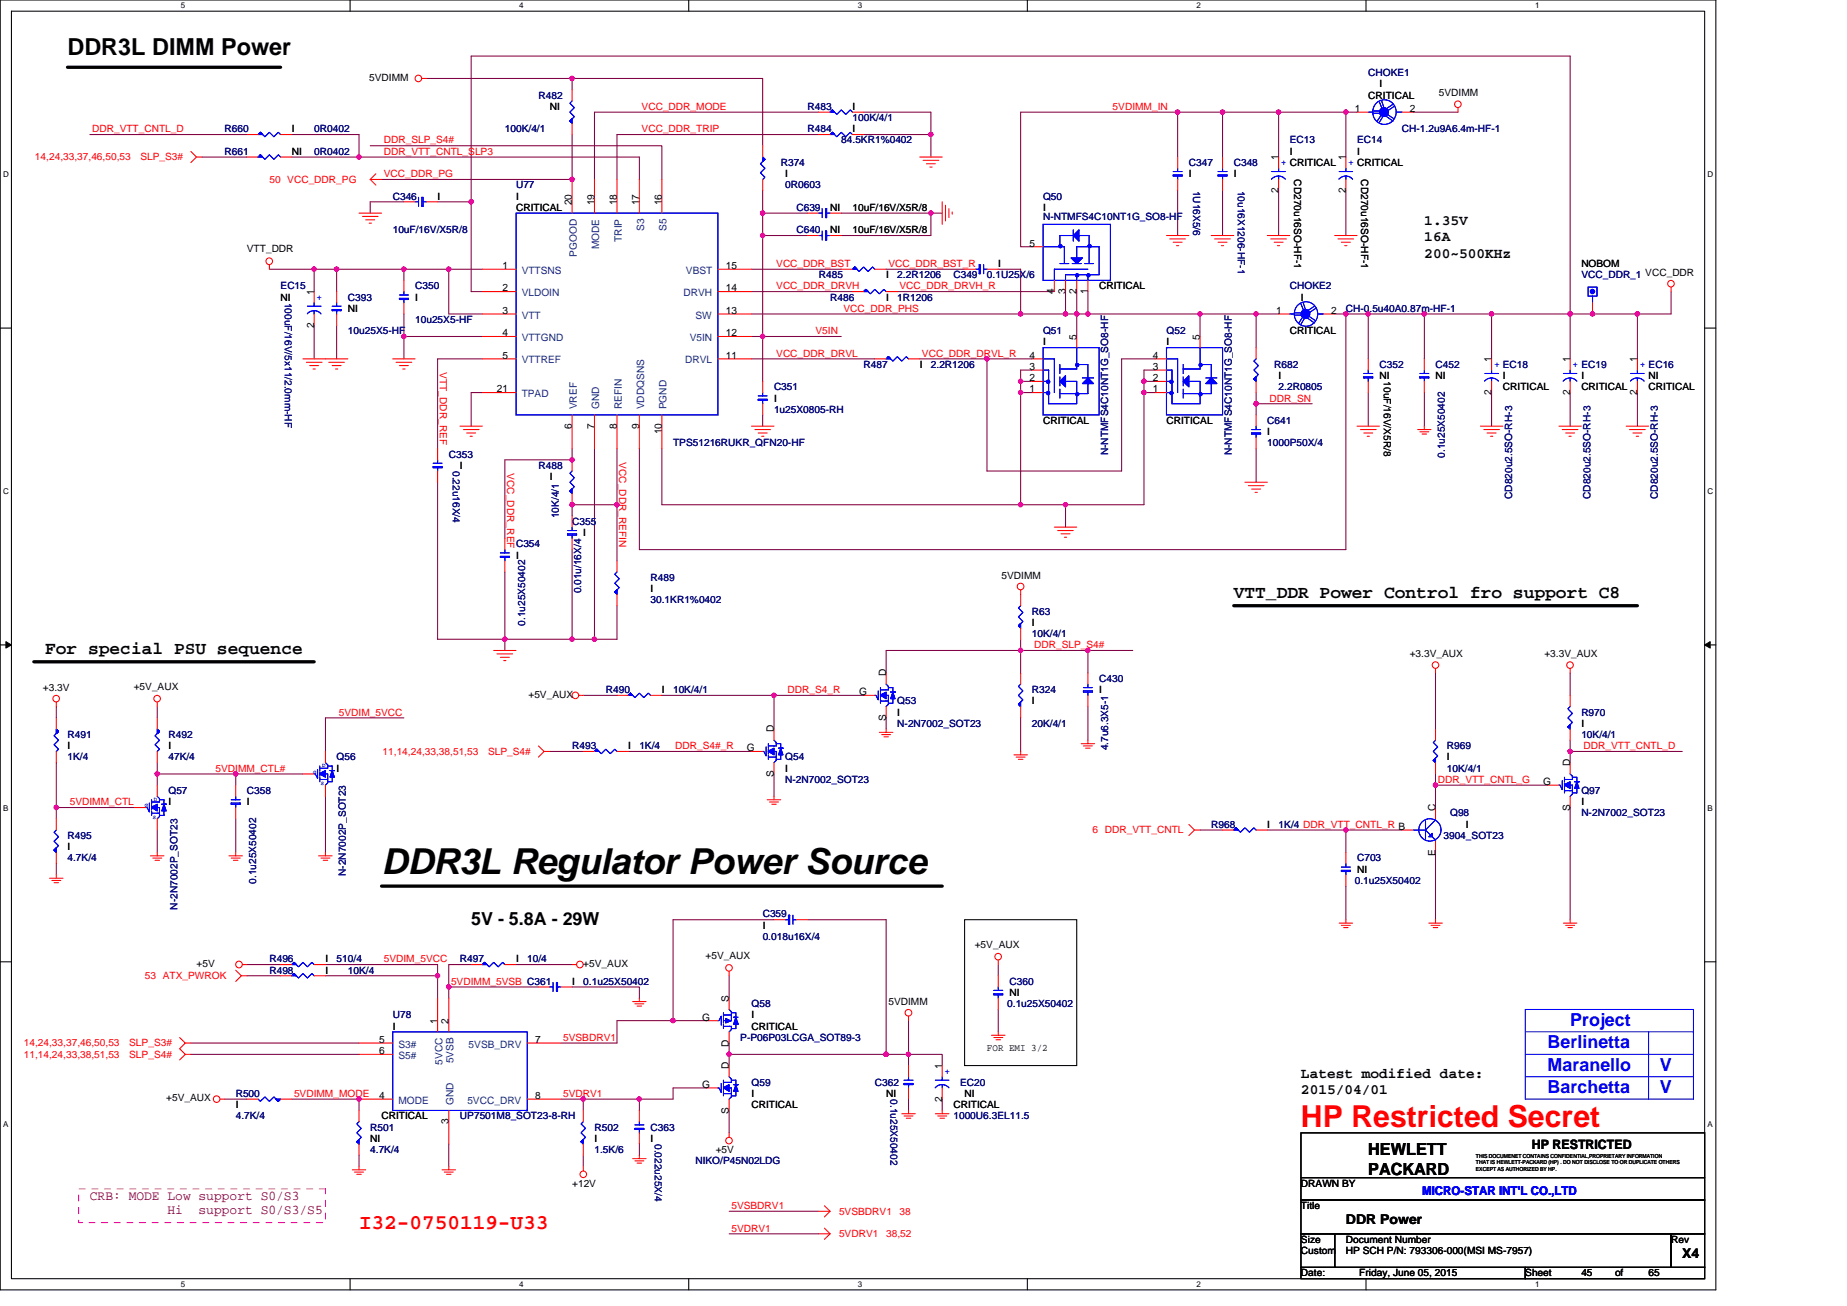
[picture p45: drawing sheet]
<svg xmlns="http://www.w3.org/2000/svg" width="297mm" height="210mm" viewBox="0 0 297 210" stroke-linecap="round" stroke-linejoin="round" font-family="sans-serif">
<defs><g id="words">
<text font-size="5.8" x="61.4" y="140.5">DDR3L Regulator Power Source</text>
<text font-size="4.9" fill="#f00" x="209.2" y="181.3">HP Restricted Secret</text>
<text font-size="3.8" x="10.9" y="8.9">DDR3L DIMM Power</text>
<text font-size="3.4" fill="#f00" x="57.7" y="197.6">I32-0750119-U33</text>
<g font-size="2.9">
<text x="198.4" y="96.2">VTT_DDR Power Control fro support C8</text>
<text x="7.3" y="105.2">For special PSU sequence</text>
<text x="75.8" y="148.7">5V - 5.8A - 29W</text>
</g>
<g font-size="2.9" fill="#00f">
<text x="252.5" y="165">Project</text>
<text x="248.9" y="172.2">Maranello</text>
<text x="248.9" y="168.6">Berlinetta</text>
<text x="266.9" y="172.2">V</text>
<text x="248.9" y="175.8">Barchetta</text>
<text x="266.9" y="175.8">V</text>
</g>
<g font-size="2.7">
<text x="220" y="185.7">HEWLETT</text>
<text x="220" y="188.9">PACKARD</text>
</g>
<g font-size="2.3">
<text x="229.1" y="36.2">1.35V</text>
<text x="229.1" y="38.8">16A</text>
<text x="229.1" y="41.4">200~500KHz</text>
<text x="209.2" y="173.2">Latest modified date:</text>
<text x="209.2" y="175.9">2015/04/01</text>
</g>
<g font-size="2.2" fill="#800040">
<text x="14.5" y="192.9">CRB: MODE Low support S0/S3</text>
<text x="26.9" y="195.2">Hi</text>
<text x="31.9" y="195.2">support S0/S3/S5</text>
</g>
<g font-size="2.2">
<text x="216.4" y="196.8">DDR Power</text>
<text x="270.5" y="202.2">X4</text>
</g>
<text font-size="2.1" x="246.4" y="184.8">HP RESTRICTED</text>
<text font-size="2" fill="#00f" x="228.7" y="192.1">MICRO-STAR INT'L CO.,LTD</text>
<g font-size="1.6">
<text x="59.4" y="13">5VDIMM</text>
<text x="88.4" y="17.7">NI</text>
<text x="137.1" y="17.7">I</text>
<text x="220" y="15.9">CRITICAL</text>
<text x="221.8" y="14.1">I</text>
<text x="231.4" y="15.5">5VDIMM</text>
<text x="46.9" y="21.3">I</text>
<text x="137.1" y="21.3">I</text>
<text x="217.9" y="18">1</text>
<text x="226.7" y="18">2</text>
<text x="46.9" y="24.9">NI</text>
<text x="126.3" y="28.5">I</text>
<text x="191.2" y="28.5">I</text>
<text x="198.4" y="28.5">I</text>
<text x="205.6" y="25.8" transform="rotate(-90 205.6 25.8)">1</text>
<text x="207.4" y="24.9">I</text>
<text x="207.4" y="26.7">CRITICAL</text>
<text x="208.1" y="28.9" transform="rotate(90 208.1 28.9)">CD270u16SO-HF-1</text>
<text x="216.4" y="25.8" transform="rotate(-90 216.4 25.8)">1</text>
<text x="218.2" y="24.9">I</text>
<text x="218.2" y="26.7">CRITICAL</text>
<text x="218.9" y="28.9" transform="rotate(90 218.9 28.9)">CD270u16SO-HF-1</text>
<text x="70.4" y="32.1">I</text>
<text x="83" y="33.9">CRITICAL</text>
<text x="83" y="32.1">I</text>
<text x="92" y="33" transform="rotate(-90 92 33)">20</text>
<text x="95.6" y="33" transform="rotate(-90 95.6 33)">19</text>
<text x="99.2" y="33" transform="rotate(-90 99.2 33)">18</text>
<text x="102.8" y="33" transform="rotate(-90 102.8 33)">17</text>
<text x="106.4" y="33" transform="rotate(-90 106.4 33)">16</text>
<text x="133.5" y="33.9">NI</text>
<text x="137.1" y="33.9">10uF/16V/X5R/8</text>
<text x="167.7" y="33.9">I</text>
<text x="205.6" y="31" transform="rotate(-90 205.6 31)">2</text>
<text x="216.4" y="31" transform="rotate(-90 216.4 31)">2</text>
<text x="39.7" y="40.6">VTT_DDR</text>
<text x="133.5" y="37.5">NI</text>
<text x="137.1" y="37.5">10uF/16V/X5R/8</text>
<text x="165.6" y="39.6">5</text>
<text x="50.5" y="47.4" transform="rotate(-90 50.5 47.4)">1</text>
<text x="80.8" y="46.9">2</text>
<text x="80.8" y="43.3">1</text>
<text x="116.7" y="43.3">15</text>
<text x="116.7" y="46.9">14</text>
<text x="142.5" y="44.7">I</text>
<text x="160.5" y="42.9">I</text>
<text x="169.5" y="47.3" transform="rotate(-90 169.5 47.3)">4</text>
<text x="171.3" y="47.3" transform="rotate(-90 171.3 47.3)">3</text>
<text x="173.1" y="47.3" transform="rotate(-90 173.1 47.3)">2</text>
<text x="174.9" y="47.3" transform="rotate(-90 174.9 47.3)">1</text>
<text x="176.8" y="46.5">CRITICAL</text>
<text x="254.3" y="42.9">NOBOM</text>
<text x="45.1" y="48.3">NI</text>
<text x="50.5" y="52.7" transform="rotate(-90 50.5 52.7)">2</text>
<text x="55.9" y="50.1">NI</text>
<text x="66.8" y="48.3">I</text>
<text x="80.8" y="50.5">3</text>
<text x="116.7" y="50.5">13</text>
<text x="142.5" y="48.3">I</text>
<text x="205.2" y="50.5">1</text>
<text x="207.4" y="53.7">CRITICAL</text>
<text x="209.2" y="48.3">I</text>
<text x="214.1" y="50.5">2</text>
<text x="80.8" y="57.7">5</text>
<text x="80.8" y="54.1">4</text>
<text x="116.7" y="54.1">12</text>
<text x="116.7" y="57.7">11</text>
<text x="147.9" y="59.1">I</text>
<text x="165.6" y="59.5">3</text>
<text x="165.6" y="57.7">4</text>
<text x="167.7" y="55.5">I</text>
<text x="173.1" y="54.6" transform="rotate(-90 173.1 54.6)">5</text>
<text x="185.4" y="59.5">3</text>
<text x="185.4" y="57.7">4</text>
<text x="187.6" y="55.5">I</text>
<text x="193" y="54.6" transform="rotate(-90 193 54.6)">5</text>
<text x="239.9" y="58.2" transform="rotate(-90 239.9 58.2)">1</text>
<text x="252.5" y="58.2" transform="rotate(-90 252.5 58.2)">1</text>
<text x="263.3" y="58.2" transform="rotate(-90 263.3 58.2)">1</text>
<text x="79.9" y="63.1">21</text>
<text x="124.5" y="64.6">I</text>
<text x="165.6" y="61.3">2</text>
<text x="165.6" y="63.1">1</text>
<text x="185.4" y="61.3">2</text>
<text x="185.4" y="63.1">1</text>
<text x="205.6" y="60.9">I</text>
<text x="221.8" y="60.9">NI</text>
<text x="222.5" y="61.3" transform="rotate(90 222.5 61.3)">10uF/16V/X5R/8</text>
<text x="230.9" y="60.9">NI</text>
<text x="239.9" y="63.5" transform="rotate(-90 239.9 63.5)">2</text>
<text x="241.7" y="60.9">I</text>
<text x="241.7" y="62.8">CRITICAL</text>
<text x="252.5" y="63.5" transform="rotate(-90 252.5 63.5)">2</text>
<text x="254.3" y="60.9">I</text>
<text x="254.3" y="62.8">CRITICAL</text>
<text x="263.3" y="63.5" transform="rotate(-90 263.3 63.5)">2</text>
<text x="265.1" y="60.9">NI</text>
<text x="265.1" y="62.8">CRITICAL</text>
<text x="92" y="68.9" transform="rotate(-90 92 68.9)">6</text>
<text x="95.6" y="68.9" transform="rotate(-90 95.6 68.9)">7</text>
<text x="99.2" y="68.9" transform="rotate(-90 99.2 68.9)">8</text>
<text x="102.8" y="68.9" transform="rotate(-90 102.8 68.9)">9</text>
<text x="106.4" y="69.8" transform="rotate(-90 106.4 69.8)">10</text>
<text x="167.7" y="68.2">CRITICAL</text>
<text x="187.6" y="68.2">CRITICAL</text>
<text x="203.8" y="70">I</text>
<text x="74" y="75.4">I</text>
<text x="88.4" y="77.2">I</text>
<text x="83" y="89.8">I</text>
<text x="93.8" y="86.2">I</text>
<text x="104.6" y="95.2">I</text>
<text x="161.1" y="93">5VDIMM</text>
<text x="165.9" y="100.6">I</text>
<text x="226.7" y="105.7">+3.3V_AUX</text>
<text x="248.4" y="105.7">+3.3V_AUX</text>
<text x="6.9" y="111.1">+3.3V</text>
<text x="21.5" y="110.9">+5V_AUX</text>
<text x="85" y="112.2">+5V_AUX</text>
<text x="106.4" y="111.4">I</text>
<text x="138.2" y="111.8">G</text>
<text x="142.5" y="108.7" transform="rotate(-90 142.5 108.7)">D</text>
<text x="165.9" y="113.2">I</text>
<text x="176.8" y="111.4">I</text>
<text x="124.5" y="117.8" transform="rotate(-90 124.5 117.8)">D</text>
<text x="142.5" y="116" transform="rotate(-90 142.5 116)">S</text>
<text x="144.3" y="115">I</text>
<text x="254.3" y="116.9">I</text>
<text x="10.9" y="120.5">I</text>
<text x="27.1" y="120.5">I</text>
<text x="54.1" y="124.1">I</text>
<text x="101" y="120.5">I</text>
<text x="120.1" y="120.8">G</text>
<text x="124.5" y="125" transform="rotate(-90 124.5 125)">S</text>
<text x="126.3" y="124.1">I</text>
<text x="232.7" y="122.3">I</text>
<text x="252.5" y="123.2" transform="rotate(-90 252.5 123.2)">D</text>
<text x="27.1" y="129.5">I</text>
<text x="39.7" y="129.5">I</text>
<text x="230.8" y="130.4" transform="rotate(-90 230.8 130.4)">C</text>
<text x="248.2" y="126.2">G</text>
<text x="252.5" y="130.4" transform="rotate(-90 252.5 130.4)">S</text>
<text x="254.3" y="129.5">I</text>
<text x="10.9" y="136.7">I</text>
<text x="203.8" y="133.1">I</text>
<text x="230.8" y="137.6" transform="rotate(-90 230.8 137.6)">E</text>
<text x="235.7" y="133.1">I</text>
<text x="218.2" y="140.3">NI</text>
<text x="122.7" y="149.3">I</text>
<text x="31.6" y="155.4">+5V</text>
<text x="52.3" y="154.7">I</text>
<text x="83" y="154.7">I</text>
<text x="93.8" y="155.4">+5V_AUX</text>
<text x="113.5" y="154.2">+5V_AUX</text>
<text x="156.8" y="152.4">+5V_AUX</text>
<text x="52.3" y="156.5">I</text>
<text x="92" y="158.3">I</text>
<text x="117.2" y="161" transform="rotate(-90 117.2 161)">S</text>
<text x="142.9" y="161.6">5VDIMM</text>
<text x="162.3" y="160.1">NI</text>
<text x="61" y="167.7">5</text>
<text x="63.2" y="165.5">I</text>
<text x="70.4" y="164.6" transform="rotate(-90 70.4 164.6)">1</text>
<text x="72.2" y="164.6" transform="rotate(-90 72.2 164.6)">2</text>
<text x="86.1" y="167.7">7</text>
<text x="112.9" y="164.1">G</text>
<text x="120.9" y="163.7">I</text>
<text x="120.9" y="165.5">CRITICAL</text>
<text x="61" y="169.5">6</text>
<text x="117.2" y="171.9" transform="rotate(-90 117.2 171.9)">D</text>
<text x="117.2" y="168.4" transform="rotate(-90 117.2 168.4)">D</text>
<text x="151.5" y="171.9" transform="rotate(-90 151.5 171.9)">1</text>
<text x="158.7" y="169">FOR EMI 3/2</text>
<text x="26.7" y="177.1">+5V_AUX</text>
<text x="37.9" y="178.2">I</text>
<text x="61" y="176.7">4</text>
<text x="61.4" y="180">CRITICAL</text>
<text x="86.1" y="176.7">8</text>
<text x="112.9" y="174.9">G</text>
<text x="117.2" y="179.1" transform="rotate(-90 117.2 179.1)">S</text>
<text x="120.9" y="176.4">I</text>
<text x="120.9" y="178.2">CRITICAL</text>
<text x="142.5" y="176.4">NI</text>
<text x="151.5" y="177.1" transform="rotate(-90 151.5 177.1)">2</text>
<text x="153.3" y="178.2">CRITICAL</text>
<text x="155.1" y="176.4">NI</text>
<text x="59.5" y="183.6">NI</text>
<text x="72.2" y="180.7" transform="rotate(-90 72.2 180.7)">3</text>
<text x="95.6" y="183.6">I</text>
<text x="104.6" y="183.6">I</text>
<text x="115.1" y="185.4">+5V</text>
<text x="92" y="190.8">+12V</text>
<text x="209.2" y="190.8">DRAWN BY</text>
<text x="209.2" y="194.4">Title</text>
<text x="209.2" y="201.6">Custom</text>
<text x="209.2" y="199.8">Size</text>
<text x="216.4" y="201.6">HP SCH P/N: 793306-000(MSI MS-7957)</text>
<text x="216.4" y="199.8">Document Number</text>
<text x="268.7" y="199.8">Rev</text>
<text x="209.2" y="205.2">Date:</text>
<text x="218.6" y="205.2">Friday, June 05, 2015</text>
<text x="245.3" y="205.2">Sheet</text>
<text x="254.3" y="205.2">45</text>
<text x="259.7" y="205.2">of</text>
<text x="265.1" y="205.2">65</text>
</g>
<g font-size="1.6" fill="#000080">
<text x="86.6" y="15.9">R482</text>
<text x="129.9" y="17.7">R483</text>
<text x="220" y="12.3">CHOKE1</text>
<text x="36.1" y="21.3">R660</text>
<text x="50.5" y="21.3">0R0402</text>
<text x="81.2" y="21.3">100K/4/1</text>
<text x="129.9" y="21.3">R484</text>
<text x="135.3" y="23.1">84.5KR1%0402</text>
<text x="137.1" y="19.5">100K/4/1</text>
<text x="207.4" y="23.1">EC13</text>
<text x="218.2" y="23.1">EC14</text>
<text x="225.5" y="21.3">CH-1.2u9A6.4m-HF-1</text>
<text x="36.1" y="24.9">R661</text>
<text x="50.5" y="24.9">0R0402</text>
<text x="125.6" y="26.7">R374</text>
<text x="191.2" y="26.7">C347</text>
<text x="198.4" y="26.7">C348</text>
<text x="63.2" y="32.1">C346</text>
<text x="83" y="30.3">U77</text>
<text x="126.3" y="30.3">0R0603</text>
<text x="128.1" y="33.9">C639</text>
<text x="167.7" y="32.1">Q50</text>
<text x="167.7" y="35.3">N-NTMFS4C10NT1G_SO8-HF</text>
<text x="191.9" y="30.6" transform="rotate(90 191.9 30.6)">1U16X5/6</text>
<text x="199.1" y="30.6" transform="rotate(90 199.1 30.6)">10u16X1206-HF-1</text>
<text x="63.2" y="37.5">10uF/16V/X5R/8</text>
<text x="128.1" y="37.5">C640</text>
<text x="45.1" y="46.5">EC15</text>
<text x="66.8" y="46.5">C350</text>
<text x="131.7" y="44.7">R485</text>
<text x="144.3" y="44.7">2.2R1206</text>
<text x="153.3" y="44.7">C349</text>
<text x="158.7" y="44.7">0.1U25X/6</text>
<text x="207.4" y="46.5">CHOKE2</text>
<text x="254.3" y="44.7">VCC_DDR_1 VCC_DDR</text>
<text x="45.8" y="48.7" transform="rotate(90 45.8 48.7)">100uF/16V/5x11/2.0mm-HF</text>
<text x="55.9" y="48.3">C393</text>
<text x="55.9" y="53.7">10u25X5-HF</text>
<text x="66.8" y="51.9">10u25X5-HF</text>
<text x="133.5" y="48.3">R486</text>
<text x="144.3" y="48.3">1R1206</text>
<text x="167.7" y="53.7">Q51</text>
<text x="187.6" y="53.7">Q52</text>
<text x="216.4" y="50.1">CH-0.5u40A0.87m-HF-1</text>
<text x="138.9" y="59.1">R487</text>
<text x="149.7" y="59.1">2.2R1206</text>
<text x="204.9" y="59.1">R682</text>
<text x="221.8" y="59.1">C352</text>
<text x="230.9" y="59.1">C452</text>
<text x="241.7" y="59.1">EC18</text>
<text x="254.3" y="59.1">EC19</text>
<text x="265.1" y="59.1">EC16</text>
<text x="124.5" y="62.8">C351</text>
<text x="205.6" y="62.8">2.2R0805</text>
<text x="108.2" y="71.8">TPS51216RUKR_QFN20-HF</text>
<text x="124.5" y="66.4">1u25X0805-RH</text>
<text x="203.8" y="68.2">C641</text>
<text x="203.8" y="71.8">1000P50X/4</text>
<text x="72.2" y="73.6">C353</text>
<text x="72.9" y="75.7" transform="rotate(90 72.9 75.7)">0.22u16X/4</text>
<text x="86.6" y="75.4">R488</text>
<text x="178.2" y="73.2" transform="rotate(-90 178.2 73.2)">N-NTMFS4C10NT1G_SO8-HF</text>
<text x="198.1" y="73.2" transform="rotate(-90 198.1 73.2)">N-NTMFS4C10NT1G_SO8-HF</text>
<text x="232.3" y="73.6" transform="rotate(-90 232.3 73.6)">0.1u25X50402</text>
<text x="89.9" y="83.3" transform="rotate(-90 89.9 83.3)">10K/4/1</text>
<text x="243.2" y="80.2" transform="rotate(-90 243.2 80.2)">CD820u2.5SO-RH-3</text>
<text x="255.8" y="80.2" transform="rotate(-90 255.8 80.2)">CD820u2.5SO-RH-3</text>
<text x="266.6" y="80.2" transform="rotate(-90 266.6 80.2)">CD820u2.5SO-RH-3</text>
<text x="83" y="88">C354</text>
<text x="92" y="84.4">C355</text>
<text x="93.5" y="95.4" transform="rotate(-90 93.5 95.4)">0.01u/16X/4</text>
<text x="104.6" y="93.4">R489</text>
<text x="84.5" y="100.6" transform="rotate(-90 84.5 100.6)">0.1u25X50402</text>
<text x="104.6" y="97">30.1KR1%0402</text>
<text x="165.9" y="98.8">R63</text>
<text x="165.9" y="102.4">10K/4/1</text>
<text x="97.4" y="111.4">R490</text>
<text x="108.2" y="111.4">10K/4/1</text>
<text x="144.3" y="113.2">Q53</text>
<text x="165.9" y="111.4">R324</text>
<text x="176.8" y="109.6">C430</text>
<text x="10.9" y="118.7">R491</text>
<text x="27.1" y="118.7">R492</text>
<text x="144.3" y="116.9">N-2N7002_SOT23</text>
<text x="165.9" y="116.9">20K/4/1</text>
<text x="254.3" y="115">R970</text>
<text x="254.3" y="118.7">10K/4/1</text>
<text x="10.9" y="122.3">1K/4</text>
<text x="27.1" y="122.3">47K/4</text>
<text x="54.1" y="122.3">Q56</text>
<text x="92" y="120.5">R493</text>
<text x="102.8" y="120.5">1K/4</text>
<text x="126.3" y="122.3">Q54</text>
<text x="126.3" y="125.9">N-2N7002_SOT23</text>
<text x="178.2" y="120.6" transform="rotate(-90 178.2 120.6)">4.7u6.3X5-1</text>
<text x="232.7" y="120.5">R969</text>
<text x="232.7" y="124.1">10K/4/1</text>
<text x="27.1" y="127.7">Q57</text>
<text x="39.7" y="127.7">C358</text>
<text x="233.2" y="131.3">Q98</text>
<text x="254.3" y="127.7">Q97</text>
<text x="254.3" y="131.3">N-2N7002_SOT23</text>
<text x="10.9" y="134.9">R495</text>
<text x="194.8" y="133.1">R968</text>
<text x="205.6" y="133.1">1K/4 DDR_VTT_CNTL_R B</text>
<text x="232.1" y="134.9">3904_SOT23</text>
<text x="10.9" y="138.5">4.7K/4</text>
<text x="41.2" y="142.1" transform="rotate(-90 41.2 142.1)">0.1u25X50402</text>
<text x="55.6" y="140.8" transform="rotate(-90 55.6 140.8)">N-2N7002P_SOT23</text>
<text x="217.9" y="142.1">0.1u25X50402</text>
<text x="218.2" y="138.5">C703</text>
<text x="28.6" y="146.3" transform="rotate(-90 28.6 146.3)">N-2N7002P_SOT23</text>
<text x="122.7" y="147.5">C359</text>
<text x="43.3" y="154.7">R496</text>
<text x="54.1" y="154.7">510/4</text>
<text x="74" y="154.7">R497</text>
<text x="84.8" y="154.7">10/4</text>
<text x="122.7" y="151.1">0.018u16X/4</text>
<text x="43.3" y="156.5">R498</text>
<text x="55.9" y="156.5">10K/4</text>
<text x="93.8" y="158.3">0.1u25X50402</text>
<text x="120.9" y="161.9">Q58</text>
<text x="162" y="161.9">0.1u25X50402</text>
<text x="162.3" y="158.3">C360</text>
<text x="63.2" y="163.7">U78</text>
<text x="119.1" y="167.3">P-P06P03LCGA_SOT89-3</text>
<text x="37.9" y="176.4">R500</text>
<text x="37.9" y="180">4.7K/4</text>
<text x="74" y="180">UP7501M8_SOT23-8-RH</text>
<text x="120.9" y="174.6">Q59</text>
<text x="140.7" y="174.6">C362</text>
<text x="143.2" y="176.7" transform="rotate(90 143.2 176.7)">0.1u25X50402</text>
<text x="153.3" y="180">1000U6.3EL11.5</text>
<text x="154.4" y="174.6">EC20</text>
<text x="59.5" y="181.8">R501</text>
<text x="59.5" y="185.4">4.7K/4</text>
<text x="95.6" y="181.8">R502</text>
<text x="95.6" y="185.4">1.5K/6</text>
<text x="104.6" y="181.8">C363</text>
<text x="105.3" y="183.9" transform="rotate(90 105.3 183.9)">0.022u25X/4</text>
<text x="111.8" y="187.2">NIKO/P45N02LDG</text>
</g>
<g font-size="1.6" fill="#f00">
<text x="103.2" y="17.7">VCC_DDR_MODE</text>
<text x="178.9" y="17.7">5VDIMM_IN</text>
<text x="14.8" y="21.3">DDR_VTT_CNTL_D</text>
<text x="61.7" y="23.1">DDR_SLP_S4#</text>
<text x="103.2" y="21.3">VCC_DDR_TRIP</text>
<text x="5.6" y="25.8">14,24,33,37,46,50,53</text>
<text x="22.6" y="25.8">SLP_S3#</text>
<text x="43.3" y="29.4">50 VCC_DDR_PG</text>
<text x="61.7" y="28.5">VCC_DDR_PG</text>
<text x="61.7" y="24.9">DDR_VTT_CNTL_SLP3</text>
<text x="124.8" y="42.9">VCC_DDR_BST</text>
<text x="124.8" y="46.5">VCC_DDR_DRVH</text>
<text x="142.9" y="42.9">VCC_DDR_BST_R</text>
<text x="144.7" y="46.5">VCC_DDR_DRVH_R</text>
<text x="131.1" y="53.7">V5IN</text>
<text x="135.7" y="50.1">VCC_DDR_PHS</text>
<text x="70.7" y="59.9" transform="rotate(90 70.7 59.9)">VTT_DDR_REF</text>
<text x="124.8" y="57.3">VCC_DDR_DRVL</text>
<text x="148.3" y="57.3">VCC_DDR_DRVL_R</text>
<text x="204.2" y="64.6">DDR_SN</text>
<text x="81.6" y="76.1" transform="rotate(90 81.6 76.1)">VCC_DDR_REF</text>
<text x="99.6" y="74.3" transform="rotate(90 99.6 74.3)">VCC_DDR_REFIN</text>
<text x="166.3" y="104.2">DDR_SLP_S4#</text>
<text x="126.6" y="111.4">DDR_S4_R</text>
<text x="54.5" y="115.1">5VDIM_5VCC</text>
<text x="34.7" y="124.1">5VDIMM_CTL#</text>
<text x="61.5" y="121.4">11,14,24,33,38,51,53</text>
<text x="78.5" y="121.4">SLP_S4#</text>
<text x="108.6" y="120.5">DDR_S4#_R</text>
<text x="231.2" y="125.9">DDR_VTT_CNTL_G</text>
<text x="254.7" y="120.5">DDR_VTT_CNTL_D</text>
<text x="11.2" y="129.5">5VDIMM_CTL</text>
<text x="175.7" y="134">6 DDR_VTT_CNTL</text>
<text x="61.7" y="154.7">5VDIM_5VCC</text>
<text x="23.3" y="157.4">53 ATX_PWROK</text>
<text x="72.5" y="158.3">5VDIMM_5VSB C361</text>
<text x="90.6" y="167.3">5VSBDRV1</text>
<text x="3.8" y="170.1">11,14,24,33,38,51,53</text>
<text x="3.8" y="168.3">14,24,33,37,46,50,53</text>
<text x="20.8" y="170.1">SLP_S4#</text>
<text x="20.8" y="168.3">SLP_S3#</text>
<text x="47.3" y="176.4">5VDIMM_MODE</text>
<text x="90.6" y="176.4">5VDRV1</text>
<text x="117.6" y="194.4">5VSBDRV1</text>
<text x="134.9" y="195.3">5VSBDRV1</text>
<text x="144.7" y="195.3">38</text>
<text x="117.6" y="198">5VDRV1</text>
<text x="134.9" y="198.9">5VDRV1</text>
<text x="142.5" y="198.9">38,52</text>
</g>
<g font-size="1.6" fill="#00f">
<text x="206.1" y="25.8" transform="rotate(90 206.1 25.8)">+</text>
<text x="216.9" y="25.8" transform="rotate(90 216.9 25.8)">+</text>
<text x="51" y="47.4" transform="rotate(90 51 47.4)">+</text>
<text x="240.3" y="58.3" transform="rotate(90 240.3 58.3)">+</text>
<text x="252.9" y="58.3" transform="rotate(90 252.9 58.3)">+</text>
<text x="263.8" y="58.3" transform="rotate(90 263.8 58.3)">+</text>
<text x="152" y="171.9" transform="rotate(90 152 171.9)">+</text>
</g>
<g font-size="1.6" fill="#004080">
<text x="92.8" y="41.3" transform="rotate(-90 92.8 41.3)">PGOOD</text>
<text x="96.4" y="40.1" transform="rotate(-90 96.4 40.1)">MODE</text>
<text x="100" y="38.9" transform="rotate(-90 100 38.9)">TRIP</text>
<text x="103.6" y="37.2" transform="rotate(-90 103.6 37.2)">S3</text>
<text x="107.2" y="37.2" transform="rotate(-90 107.2 37.2)">S5</text>
<text x="83.9" y="47.6">VLDOIN</text>
<text x="83.9" y="44">VTTSNS</text>
<text x="109.9" y="47.6">DRVH</text>
<text x="110.3" y="44">VBST</text>
<text x="83.9" y="51.2">VTT</text>
<text x="111.8" y="51.2">SW</text>
<text x="83.9" y="58.4">VTTREF</text>
<text x="83.9" y="54.8">VTTGND</text>
<text x="110.2" y="58.4">DRVL</text>
<text x="110.9" y="54.8">V5IN</text>
<text x="83.9" y="63.9">TPAD</text>
<text x="92.8" y="65.8" transform="rotate(-90 92.8 65.8)">VREF</text>
<text x="96.4" y="65.8" transform="rotate(-90 96.4 65.8)">GND</text>
<text x="100" y="65.8" transform="rotate(-90 100 65.8)">REFIN</text>
<text x="103.6" y="65.8" transform="rotate(-90 103.6 65.8)">VDDQSNS</text>
<text x="107.2" y="65.8" transform="rotate(-90 107.2 65.8)">PGND</text>
<text x="64.1" y="170.3">S5#</text>
<text x="64.1" y="168.4">S3#</text>
<text x="71.1" y="171.2" transform="rotate(-90 71.1 171.2)">5VCC</text>
<text x="72.9" y="171" transform="rotate(-90 72.9 171)">5VSB</text>
<text x="75.4" y="168.4">5VSB_DRV</text>
<text x="64.1" y="177.5">MODE</text>
<text x="72.9" y="177.6" transform="rotate(-90 72.9 177.6)">GND</text>
<text x="75.2" y="177.5">5VCC_DRV</text>
</g>
<g font-size="1.3">
<text x="29.1" y="1.4">5</text>
<text x="83.5" y="1.4">4</text>
<text x="138" y="1.4">3</text>
<text x="192.4" y="1.4">2</text>
<text x="246.9" y="1.4">1</text>
<text x=".5" y="28.4">D</text>
<text x="274.6" y="28.4">D</text>
<text x=".5" y="79.4">C</text>
<text x="274.6" y="79.4">C</text>
<text x=".5" y="130.3">B</text>
<text x="274.6" y="130.3">B</text>
<text x=".5" y="181.3">A</text>
<text x="274.6" y="181.3">A</text>
<text x="29.1" y="206.9">5</text>
<text x="83.5" y="206.9">4</text>
<text x="138" y="206.9">3</text>
<text x="192.4" y="206.9">2</text>
<text x="246.9" y="206.9">1</text>
</g>
<g font-size=".9" fill="#00f">
<text x="50.4" y="124.4">G</text>
<text x="51.8" y="123.3">D</text>
<text x="23.3" y="129.8">G</text>
<text x="24.6" y="131.6">S</text>
<text x="24.7" y="128.7">D</text>
<text x="51.6" y="126.2">S</text>
</g>
<g font-size=".9">
<text x="237.4" y="186.2">THIS DOCUMENET CONTAINS CONFIDENTIAL,PROPRIETARY INFORMATION</text>
<text x="237.4" y="187.2">THAT IS HEWLETT-PACKARD (HP) . DO NOT DISCLOSE TO OR DUPLICATE OTHERS</text>
<text x="237.4" y="188.2">EXCEPT AS AUTHORIZED BY HP.</text>
</g>
</g></defs>
<path d="M0 0h275.9v207.4h-275.9zM1.8 1.8h272.3v203.8h-272.3z" fill="none" stroke="#000" stroke-width=".17"/>
<g fill="#fff">
<path d="M29.1 .2h.7v1.4h-.7z"/>
<path d="M29.1 205.8h.7v1.4h-.7z"/>
</g>
<path d="M56.3 0v1.8M56.3 205.6v1.8" fill="none" stroke="#000" stroke-width=".17"/>
<g fill="#fff">
<path d="M83.5 .2h.7v1.4h-.7z"/>
<path d="M83.5 205.8h.7v1.4h-.7z"/>
</g>
<path d="M110.8 0v1.8M110.8 205.6v1.8" fill="none" stroke="#000" stroke-width=".17"/>
<g fill="#fff">
<path d="M138 .2h.7v1.4h-.7z"/>
<path d="M138 205.8h.7v1.4h-.7z"/>
</g>
<path d="M165.2 0v1.8M165.2 205.6v1.8" fill="none" stroke="#000" stroke-width=".17"/>
<g fill="#fff">
<path d="M192.4 .2h.8v1.4h-.8z"/>
<path d="M192.4 205.8h.8v1.4h-.8z"/>
</g>
<path d="M219.7 0v1.8M219.7 205.6v1.8" fill="none" stroke="#000" stroke-width=".17"/>
<g fill="#fff">
<path d="M246.9 .2h.7v1.4h-.7z"/>
<path d="M246.9 205.8h.7v1.4h-.7z"/>
<path d="M.5 27.3h.9v1.4h-.9z"/>
<path d="M274.6 27.3h.9v1.4h-.9z"/>
<path d="M.5 78.2h.9v1.5h-.9z"/>
<path d="M274.6 78.2h.9v1.5h-.9z"/>
</g>
<path d="M0 52.7h1.8M274.1 52.7h1.8" fill="none" stroke="#000" stroke-width=".17"/>
<g fill="#fff">
<path d="M.5 129.2h.9v1.4h-.9z"/>
<path d="M274.6 129.2h.9v1.4h-.9z"/>
</g>
<path d="M0 103.7h1.8M274.1 103.7h1.8" fill="none" stroke="#000" stroke-width=".17"/>
<path d="M.9 103.2l.9 .5-.9 .5zM274.1 103.7l.9-.5v1z" fill="#000" stroke="#000" stroke-width=".16"/>
<g fill="#fff">
<path d="M.5 180.1h.9v1.4h-.9z"/>
<path d="M274.6 180.1h.9v1.4h-.9z"/>
</g>
<path d="M0 154.6h1.8M155.1 147.9h18.1v23.4h-18.1zM274.1 154.6h1.8M245.3 176.7h.1M209.2 182.1h64.9v10.9h-64.9zM209.2 193h64.9v5.4h-64.9zM209.2 198.4h5.4v5.4h-5.4zM209.2 189.4h64.9M214.6 198.4h54.1v5.4h-54.1zM268.7 198.4h5.4v5.4h-5.4zM209.2 203.8h36.1v1.8h-36.1zM245.3 203.8h28.8v1.8h-28.8z" fill="none" stroke="#000" stroke-width=".17"/>
<g fill="none" stroke="#800040" stroke-width=".17">
<path d="M68.6 12.6h23.4M92 12.6v1.8M92 12.6h30.7v10.8M131.7 18h-36.1v10.9M138.9 18h10.8v3.6M189.4 18v7.3M189.4 18h7.2M189.4 18h-25.3v21.7h1.8M196.6 18h9M196.6 18v7.3M205.6 18v7.3M205.6 18h10.8"/>
<path d="M216.4 18h1.8M216.4 18v7.3M227.3 18h7.2M14.5 21.6h25.2M32.5 25.3h7.2M46.9 21.6h10.8v3.7M46.9 25.3h10.8M57.7 25.3h45.1v3.6M59.5 23.4h46.9v5.5M65 32.4h-5.5v1.9M70.4 32.4h5.4M75.8 32.4v-23.4h176.7v41.5"/>
<path d="M75.8 32.4v14.5h1.8M92 21.6v7.3h-30.6M122.7 34.3h7.2M122.7 37.9h7.2M122.7 37.9v16.2M122.7 30.6v3.7M122.7 34.3v3.6M131.7 21.6h-32.5v7.3M135.3 34.3h14.4M138.9 21.6h10.8M149.7 21.6v3.7M149.7 34.3v3.6h-14.4"/>
<path d="M149.7 34.3h1.8M189.4 30.6v7.3M196.6 30.6v7.3M205.6 30.6v7.3M216.4 30.6v7.3M43.3 43.3h7.2v3.6M50.5 43.3h3.6M50.5 52.3v5.4M54.1 43.3v3.6M54.1 52.3v5.4M54.1 43.3h10.9M65 43.3v1.8"/>
<path d="M65 54.1v3.6M65 50.5v3.6M65 43.3h7.2M65 54.1h12.6M72.2 43.3v7.2h5.4M72.2 43.3h5.4M77.6 57.7h-7.2v14.4M120.9 46.9h16.2M120.9 57.7h19.8M120.9 54.1h1.8M120.9 50.5h43.2M120.9 43.3h14.4"/>
<path d="M122.7 54.1v7.2M122.7 54.1h12.6M142.5 43.3h12.6M144.3 46.9h25.3M147.9 57.7h10.8M158.7 57.7v18h21.7v-18h5.4M158.7 57.7h7.2M160.5 43.3h3.6v7.2M164.1 50.5h7.3M165.9 59.5h-1.8v1.8M171.4 50.5h1.8M171.4 46.9v3.6"/>
<path d="M173.2 50.5v3.6M173.2 46.9v3.6M173.2 50.5h1.8M175 50.5h18M175 46.9v3.6M185.8 59.5h-1.8v1.8M193 50.5h9M193 50.5v3.6M202 50.5v5.4M202 50.5h3.6M214.6 50.5h1.8M216.4 50.5h3.6"/>
<path d="M216.4 50.5v37.9h-113.6v-16.3M220 50.5h9.1M220 50.5v7.2M229.1 50.5v7.2M229.1 50.5h10.8M239.9 50.5v7.2M239.9 50.5h12.6M252.5 50.5h10.8M252.5 50.5v7.2M263.3 50.5v7.2M268.7 46.9v3.6h-5.4M70.4 77.5v25.3h10.8"/>
<path d="M77.6 63.1h-1.8v5.4M92 72.1v1.8h-10.8v12.7M95.6 72.1v30.7M99.2 72.1v9.1M106.4 72.1v9.1h57.7M122.7 66.7v1.8M164.1 61.3v1.8M164.1 63.1v18.1M164.1 63.1h1.8M164.1 61.3h1.8M184 63.1v18.1h-12.6M184 61.3v1.8"/>
<path d="M184 61.3h1.8M184 63.1h1.8M202 63.1v1.8M202 72.1v5.4M202 64.9h9M202 64.9v1.8M220 63.1v5.4M229.1 63.1v5.4M239.9 63.1v5.4M252.5 63.1v5.4M263.3 63.1v5.4M81.2 92v10.8"/>
<path d="M92 88.4v14.4M99.2 97.4v5.4h-3.6M99.2 81.2v9M99.2 81.2h-7.2v1.8M164.1 81.2h7.3M171.4 81.2v3.6M9.1 113.6v1.8M25.3 113.6v1.8M65 115.4h-12.7v5.4M81.2 102.8h10.8M81.2 102.8v1.8M92 102.8h3.6"/>
<path d="M93.8 111.8h5.4M106.4 111.8h18.1M124.5 111.8v5.4M124.5 111.8h14.4M142.5 108.2v-3.6h21.6h10.9v3.6M142.5 115.4v1.8M164.1 102.8v5.4M164.1 115.4v5.4M175 113.6v5.4M175 104.6h7.2M230.9 108.2v9M252.5 108.2v3.6"/>
<path d="M252.5 119v1.8M9.1 129.8h12.6M9.1 129.8v1.8M9.1 138.9v1.8M9.1 122.6v7.2M25.3 122.6v1.8M25.3 133.5v3.6M25.3 124.4v1.8M25.3 124.4h12.6M37.9 124.4h10.8M37.9 124.4v1.8M37.9 131.6v5.5"/>
<path d="M52.3 128v9.1M88.4 120.8h5.4M101 120.8h19.9M124.5 124.4v3.6M193 133.5h3.6M203.8 133.5h12.6M216.4 133.5h9.1M216.4 133.5v3.6M230.9 126.2h18M230.9 137.1v10.8M230.9 126.2v3.6M230.9 124.4v1.8"/>
<path d="M252.5 120.8h18M252.5 129.8v18.1M252.5 120.8v1.8M39.7 156.9h5.4M39.7 155.1h5.4M52.3 155.1h18.1v1.8M52.3 156.9h18.1M70.4 156.9v3.6M72.2 158.7v1.8M72.2 158.7h14.4M75.8 155.1h-3.6v3.6M83 155.1h9"/>
<path d="M92 158.7h10.8v1.8M117.3 156.9v3.6M124.5 147.9h-16.3v16.2M129.9 147.9h12.6v21.6M160.5 155.1v1.8M216.4 142.5v5.4M30.7 167.7h27M30.7 169.5h27M36.1 176.7h3.6M46.9 176.7h10.8v1.8M90.2 176.7h3.6M93.8 176.7h9"/>
<path d="M93.8 176.7v1.8M102.8 176.7v1.8M108.2 164.1h5.4M108.2 164.1h-9v3.6h-9M113.6 174.9h-5.4v1.8h-5.4M117.3 169.5h25.2M117.3 178.5v3.6M117.3 169.5v1.8M117.3 167.7v1.8M142.5 169.5h3.6M146.1 176.7v1.8M146.1 169.5v1.8"/>
<path d="M146.1 164.1v5.4M146.1 169.5h5.4v1.8M151.5 176.7v1.8M160.5 162.3v3.6M57.7 185.7v1.9M72.2 183.9v3.7M93.8 185.7v1.9M102.8 183.9v1.8M117.3 198.4h14.4M117.3 194.8h14.4"/>
</g>
<g fill="#f0f" stroke="#f0f" stroke-width=".17">
<circle cx="142.5" cy="169.5" r=".35"/>
<circle cx="117.2" cy="169.5" r=".35"/>
<circle cx="108.2" cy="164.1" r=".35"/>
<circle cx="70.4" cy="156.9" r=".35"/>
<circle cx="72.2" cy="158.7" r=".35"/>
<circle cx="102.8" cy="176.7" r=".35"/>
<circle cx="93.8" cy="176.7" r=".35"/>
<circle cx="146.1" cy="169.5" r=".35"/>
<circle cx="57.7" cy="176.7" r=".35"/>
<circle cx="124.5" cy="111.8" r=".35"/>
<circle cx="37.9" cy="124.4" r=".35"/>
<circle cx="25.3" cy="124.4" r=".35"/>
<circle cx="9" cy="129.8" r=".35"/>
<circle cx="171.3" cy="50.5" r=".35"/>
<circle cx="193" cy="50.5" r=".35"/>
<circle cx="174.9" cy="50.5" r=".35"/>
<circle cx="158.7" cy="57.7" r=".35"/>
<circle cx="122.6" cy="54.1" r=".35"/>
<circle cx="122.6" cy="37.9" r=".35"/>
<circle cx="164.1" cy="81.1" r=".35"/>
<circle cx="184" cy="63.1" r=".35"/>
<circle cx="92" cy="28.8" r=".35"/>
<circle cx="64.9" cy="54.1" r=".35"/>
<circle cx="92" cy="12.6" r=".35"/>
<circle cx="252.5" cy="50.5" r=".35"/>
<circle cx="171.3" cy="81.1" r=".35"/>
<circle cx="92" cy="102.8" r=".35"/>
<circle cx="81.2" cy="102.8" r=".35"/>
<circle cx="189.4" cy="18" r=".35"/>
<circle cx="92" cy="73.9" r=".35"/>
<circle cx="196.6" cy="18" r=".35"/>
<circle cx="99.2" cy="81.1" r=".35"/>
<circle cx="95.6" cy="102.8" r=".35"/>
<circle cx="216.4" cy="18" r=".35"/>
<circle cx="92" cy="81.1" r=".35"/>
<circle cx="173.1" cy="50.5" r=".35"/>
<circle cx="64.9" cy="43.3" r=".35"/>
<circle cx="205.6" cy="18" r=".35"/>
<circle cx="72.2" cy="43.3" r=".35"/>
<circle cx="216.4" cy="50.5" r=".35"/>
<circle cx="239.9" cy="50.5" r=".35"/>
<circle cx="164.1" cy="50.5" r=".35"/>
<circle cx="75.8" cy="32.4" r=".35"/>
<circle cx="149.7" cy="21.6" r=".35"/>
<circle cx="164.1" cy="63.1" r=".35"/>
<circle cx="164.1" cy="61.3" r=".35"/>
<circle cx="184" cy="61.3" r=".35"/>
<circle cx="54.1" cy="43.3" r=".35"/>
<circle cx="50.5" cy="43.3" r=".35"/>
<circle cx="164.1" cy="104.6" r=".35"/>
<circle cx="174.9" cy="104.6" r=".35"/>
<circle cx="57.7" cy="25.2" r=".35"/>
<circle cx="229" cy="50.5" r=".35"/>
<circle cx="220" cy="50.5" r=".35"/>
<circle cx="149.7" cy="34.3" r=".35"/>
<circle cx="122.6" cy="34.3" r=".35"/>
<circle cx="202" cy="50.5" r=".35"/>
<circle cx="202" cy="64.9" r=".35"/>
<circle cx="263.3" cy="50.5" r=".35"/>
<circle cx="216.4" cy="133.4" r=".35"/>
<circle cx="230.8" cy="126.2" r=".35"/>
<circle cx="252.5" cy="120.8" r=".35"/>
<circle cx="256.1" cy="50.5" r=".35"/>
</g>
<g fill="none" stroke="#f00" stroke-width=".17">
<path d="M67.8 12.6h.8M92 14.4v1.8M92 19.8v1.8M131.7 18h1.8M137.1 18h1.8M218.2 18h1.8M225.5 18h1.8M234.5 17.3v.7M30.7 24.3l.9 1-.9 .8M31.6 25.3h.9M39.7 21.6h1.8M39.7 25.3h1.8"/>
<path d="M45.1 21.6h1.8M45.1 25.3h1.8M57.7 34.3h3.7M58.3 34.8h2.5M58.8 35.3h1.5M59.4 35.9h.3M59.5 28.9h1.9M59.5 28.9l.9 .9M60.4 27.9l-.9 1M65 32.4h1.8M68.6 32.4h1.8M92 28.9v5.4"/>
<path d="M95.6 28.9v5.4M99.2 28.9v5.4M102.8 28.9v5.4M106.4 28.9v5.4M122.7 23.4v1.9M122.7 28.9v1.7M129.9 34.3h1.8M129.9 37.9h1.8M131.7 21.6h1.8M133.5 34.3h1.8M133.5 37.9h1.8M137.1 21.6h1.8"/>
<path d="M147.9 25.3h3.6M148.5 25.8h2.5M149 26.3h1.4M149.5 26.9h.4M151.5 32.4v3.7M152.1 33v2.5M152.6 33.5v1.5M153.1 34.1v.3M165.9 39.7h1.8M187.6 37.9h3.6M188.1 38.4h2.5M188.7 38.9h1.4"/>
<path d="M189.2 39.5h.4M189.4 25.3v1.8M189.4 28.9v1.7M194.8 37.9h3.6M195.3 38.4h2.6M195.9 38.9h1.4M196.4 39.5h.4M196.6 25.3v1.8M196.6 28.9v1.7M203.8 37.9h3.6M204.4 38.4h2.5M204.9 38.9h1.5"/>
<path d="M205.4 39.5h.4M205.6 25.3v1.8M205.6 28.9v1.7M214.6 37.9h3.6M215.2 38.4h2.5M215.7 38.9h1.5M216.3 39.5h.3M216.4 25.3v1.8M216.4 28.9v1.7M43.3 42.6v.7M48.7 57.7h7.2M49.3 58.3h2.5"/>
<path d="M49.8 58.8h1.4M50.4 59.3h.3M50.5 46.9v1.8M50.5 50.5v1.8M52.9 58.3h2.5M53.4 58.8h1.5M54 59.3h.3M54.1 46.9v1.8M54.1 50.5v1.8M63.2 57.7h3.6M63.7 58.3h2.5M64.2 58.8h1.5"/>
<path d="M64.8 59.3h.3M65 45.1v1.8M65 48.7v1.8M77.6 43.3h5.4M77.6 57.7h5.4M77.6 46.9h5.4M77.6 50.5h5.4M77.6 54.1h5.4M115.5 43.3h5.4M115.5 57.7h5.4M115.5 46.9h5.4M115.5 50.5h5.4"/>
<path d="M115.5 54.1h5.4M135.3 43.3h1.8M137.1 46.9h1.8M140.7 57.7h1.8M140.7 43.3h1.8M142.5 46.9h1.8M146.1 57.7h1.8M155.1 43.3h1.8M158.7 43.3h1.8M165.9 59.5h1.8M165.9 57.7h1.8M169.6 45.1v1.8"/>
<path d="M171.4 45.1v1.8M173.2 45.1v1.8M173.2 54.1v1.8M175 45.1v1.8M185.8 59.5h1.8M185.8 57.7h1.8M193 54.1v1.8M202 55.9v1.8M205.6 50.5h1.8M212.8 50.5h1.8M220 57.7v1.8M229.1 57.7v1.8"/>
<path d="M239.9 57.7v1.8M252.5 57.7v1.8M256.1 48.7v1.8M263.3 57.7v1.8M268.7 46.2v.7M70.4 72.1v1.8M70.4 75.7v1.8M74 68.5h3.6M74.5 69.1h2.5M75.1 69.6h1.4M75.6 70.1h.4M77.6 63.1h5.4"/>
<path d="M92 66.7v5.4M92 73.9v1.8M92 79.4v1.8M95.6 66.7v5.4M99.2 66.7v5.4M102.8 66.7v5.4M106.4 66.7v5.4M120.9 68.5h3.6M121.4 69.1h2.5M121.9 69.6h1.5M122.5 70.1h.3M122.7 61.3v1.8"/>
<path d="M122.7 64.9v1.8M165.9 61.3h1.8M165.9 63.1h1.8M185.8 61.3h1.8M185.8 63.1h1.8M200.2 77.5h3.6M200.8 78.1h2.5M201.3 78.6h1.4M201.8 79.2h.4M202 61.3v1.8M202 66.7v1.8M202 70.3v1.8"/>
<path d="M218.2 68.5h3.6M218.8 69.1h2.5M219.3 69.6h1.5M219.9 70.1h.3M220 61.3v1.8M228 69.1h2.1M228.3 69.4h1.5M228.7 69.8h.7M229.1 68.5v.6M229.1 61.3v1.8M238.1 68.5h3.6M238.6 69.1h2.5"/>
<path d="M239.2 69.6h1.4M239.7 70.1h.4M239.9 61.3v1.8M250.7 68.5h3.6M251.2 69.1h2.6M251.8 69.6h1.4M252.3 70.1h.4M252.5 61.3v1.8M261.5 68.5h3.6M262.1 69.1h2.5M262.6 69.6h1.5M263.1 70.1h.4"/>
<path d="M263.3 61.3v1.8M81.2 86.6v1.8M81.2 90.2v1.8M92 83v1.8M92 86.6v1.8M99.2 90.2v1.8M99.2 95.6v1.8M164.1 94.8v2.6M169.6 84.8h3.6M170.1 85.3h2.5M170.6 85.8h1.5M171.2 86.4h.3"/>
<path d="M9.1 112.9v.7M9.1 115.4v1.8M25.3 112.9v.7M25.3 115.4v1.8M79.4 104.6h3.6M79.9 105.1h2.5M80.5 105.7h1.4M81 106.2h.4M86.6 119.9l.9 .9-.9 .9M93.1 111.8h.7M99.2 111.8h1.8M104.6 111.8h1.8"/>
<path d="M124.5 117.2v1.8M138.9 111.8h1.8M141.4 117.8h2.2M141.8 118.1h1.4M142.2 118.5h.7M142.5 117.2v.6M142.5 108.2v1.8M142.5 113.6v1.8M164.1 101v1.8M164.1 108.2v1.8M164.1 113.6v1.8M173.9 119.6h2.1"/>
<path d="M174.2 119.9h1.5M175 119v.6M175 108.2v1.8M175 111.8v1.8M230.9 107.5v.7M230.9 117.2v1.8M252.5 107.5v.7M252.5 111.8v1.8M252.5 117.2v1.8M9.1 120.8v1.8M9.1 131.6v1.9M9.1 137.1v1.8"/>
<path d="M21.7 129.8h1.8M24.2 137.6h2.2M24.6 138h1.4M24.9 138.3h.8M25.3 137.1v.5M25.3 120.8v1.8M25.3 126.2v1.8M25.3 131.6v1.9M36.8 137.6h2.2M37.2 138h1.4M37.5 138.3h.8M37.9 137.1v.5"/>
<path d="M37.9 126.2v1.8M37.9 129.8v1.8M48.7 124.4h1.8M51.2 137.6h2.2M51.6 138h1.5M52 138.3h.7M52.3 137.1v.5M52.3 120.8v1.8M52.3 126.2v1.8M87.5 120.8h.9M93.8 120.8h1.8M99.2 120.8h1.8"/>
<path d="M120.9 120.8h1.8M123.4 128.6h2.2M123.8 128.9h1.4M124.1 129.3h.7M124.5 128v.6M124.5 122.6v1.8M163.1 121.4h2.1M163.4 121.7h1.5M163.8 122.1h.7M164.1 120.8v.6M174.6 120.3h.7M191.2 132.5l.9 1-.9 .8"/>
<path d="M192.1 133.5h.9M196.6 133.5h1.8M202 133.5h1.8M216.4 137.1v1.8M225.5 133.5h1.8M230.9 122.6v1.8M230.9 129.8v1.8M230.9 135.3v1.8M248.9 126.2h1.8M252.5 122.6v1.8M252.5 128v1.8M8 141.2h2.1"/>
<path d="M8.3 141.6h1.5M8.7 141.9h.7M9.1 140.7v.5M37.9 156l.9 .9-.9 .9M38.8 156.9h.9M39 155.1h.7M45.1 155.1h1.8M45.1 156.9h1.8M50.5 155.1h1.8M50.5 156.9h1.8M75.8 155.1h1.8M81.2 155.1h1.8"/>
<path d="M86.6 158.7h1.8M90.2 158.7h1.8M92 155.1h.7M117.3 156.2v.7M124.5 147.9h1.8M128.1 147.9h1.8M160.5 154.4v.7M160.5 156.9v1.8M215.4 148.4h2.1M215.7 148.8h1.5M216.1 149.1h.7M216.4 147.9v.5"/>
<path d="M216.4 140.7v1.8M229.8 148.4h2.2M230.1 148.8h1.5M230.5 149.1h.7M230.9 147.9v.5M251.4 148.4h2.2M251.8 148.8h1.4M252.2 149.1h.7M252.5 147.9v.5M28.9 166.8l.9 .9-.9 .9 .9 .9-.9 .9M29.8 169.5h.9M29.8 167.7h.9"/>
<path d="M35.4 176.7h.7M39.7 176.7h1.8M45.1 176.7h1.8M57.7 178.5v1.8M57.7 176.7h5.5M57.7 169.5h5.5M57.7 167.7h5.5M70.4 160.5v5.4M72.2 160.5v5.4M72.2 178.5v5.4M84.8 176.7h5.4M84.8 167.7h5.4"/>
<path d="M93.8 178.5v1.8M101.7 161h2.2M102.1 161.4h1.4M102.5 161.8h.7M102.8 160.5v.5M102.8 178.5v1.8M113.6 164.1h1.9M113.6 174.9h1.9M117.3 160.5v1.8M117.3 165.9v1.8M117.3 171.3v1.8M117.3 176.7v1.8"/>
<path d="M145 179.1h2.2M145.4 179.4h1.4M145.8 179.8h.7M146.1 163.4v.7M146.1 178.5v.6M146.1 171.3v1.8M146.1 174.9v1.8M150.4 179.1h2.2M150.8 179.4h1.4M151.2 179.8h.7M151.5 178.5v.6M151.5 171.3v1.8"/>
<path d="M151.5 174.9v1.8M159.4 166.5h2.2M159.8 166.8h1.5M160.2 167.2h.7M160.5 165.9v.6M160.5 160.5v1.8M56.7 188.1h2.1M57 188.4h1.5M57.4 188.8h.7M57.7 187.6v.5M57.7 183.9v1.8M71.1 188.1h2.2"/>
<path d="M71.5 188.4h1.4M71.8 188.8h.7M72.2 187.6v.5M93.8 187.6v.7M93.8 183.9v1.8M101.7 186.3h2.2M102.1 186.6h1.4M102.5 187h.7M102.8 185.7v.6M102.8 182.1v1.8M117.3 182.1v.8M131.7 198.4h1.8"/>
<path d="M131.7 194.8h1.8M132.6 197.5l.9 .9M132.6 193.9l.9 .9M133.5 198.4l-.9 .9M133.5 194.8l-.9 .9"/>
<circle cx="67.3" cy="12.6" r=".53"/>
<circle cx="234.5" cy="16.8" r=".53"/>
<circle cx="43.3" cy="42" r=".53"/>
<circle cx="268.7" cy="45.6" r=".53"/>
<circle cx="164.1" cy="94.3" r=".54"/>
<circle cx="9" cy="112.3" r=".53"/>
<circle cx="25.3" cy="112.3" r=".53"/>
<circle cx="92.5" cy="111.8" r=".53"/>
<circle cx="230.9" cy="106.9" r=".53"/>
<circle cx="252.5" cy="106.9" r=".53"/>
<circle cx="38.4" cy="155.1" r=".53"/>
<circle cx="93.3" cy="155.1" r=".53"/>
<circle cx="117.2" cy="155.6" r=".53"/>
<circle cx="160.5" cy="153.8" r=".53"/>
<circle cx="34.8" cy="176.7" r=".53"/>
<circle cx="146.1" cy="162.8" r=".54"/>
<circle cx="93.8" cy="188.8" r=".53"/>
<circle cx="117.2" cy="183.4" r=".53"/>
</g>
<path d="M10.9 10.8h34.2M198.4 97.4h64.9M5.4 106.4h45.1M61.4 142.5h90.1" fill="none" stroke="#000" stroke-width=".53"/>
<path d="M12.7 191.2h39.6v5.4h-39.6z" fill="none" stroke="#f0f" stroke-width=".16" stroke-dasharray="1 1 1 1 1 1 1 1"/>
<g fill="none" stroke="#00f" stroke-width=".17">
<path d="M92 16.2l-.4 .4 .8 .7-.8 .7 .8 .8-.8 .7 .4 .3M133.5 18l.4-.3 .7 .7 .7-.7 .7 .7 .7-.7 .4 .3M220 18h.8M220.8 17.8h1M220.8 18.2h1M221.3 16.6a1.92 1.92 0 0 1 2.7 .1 1.92 1.92 0 0 1 0 2.7 1.92 1.92 0 0 1-2.7 0 2.08 2.08 0 0 1 0-2.8zM221.8 16.4l.4 .9M222.2 16.2l.4 1.1M222.2 18.4l-.7 1.1M222.4 18.8l-.6 .8M222.8 18.6l1.2 .9M223.1 18.4l1.1 .7"/>
<path d="M224 16.8l-1.1 .7M224.2 17.1l-1.1 .7M224.6 18h.9M41.5 25.3l.4-.4 .7 .7 .7-.7 .7 .7 .8-.7 .3 .4M41.5 21.6l.4-.3 .7 .7 .7-.7 .7 .7 .8-.7 .3 .3M66.8 32.4h.5M67.3 31.7v1.5M67.8 31.7h.2v1.5h-.2zM68 32.4h.6M83 34.3h32.5v32.4h-32.5zM122.7 25.3l.3 .3-.7 .7 .7 .8-.7 .7 .7 .7-.3 .4M131.7 34.3h.5"/>
<path d="M131.7 37.9h.5M132.2 33.5v1.5M132.2 37.1v1.5M132.8 33.5h.1v1.5h-.1zM132.8 37.1h.1v1.5h-.1zM132.9 34.3h.6M132.9 37.9h.6M133.5 21.6l.4-.3 .7 .7 .7-.7 .7 .7 .7-.7 .4 .3M167.7 36.1h10.9v9h-10.9zM167.7 39.7h3.5v2.7M172.6 37.9h-2.1v1.8M172.6 37v1.8"/>
<path d="M173.5 37.9h1.7v4.5M188.7 28.1h1.4v.2h-1.4zM188.7 27.6h1.4M189.4 28.3v.6M189.4 27.1v.5M195.9 28.1h1.4v.2h-1.4zM195.9 27.6h1.4M196.6 28.3v.6M196.6 27.1v.5M204.5 28.8a1.48 1.48 0 0 1 1.1-.5 1.46 1.46 0 0 1 1.1 .5M204.5 27.6h2.2M205.6 28.3v.6"/>
<path d="M205.6 27.1v.5M215.3 28.8a1.45 1.45 0 0 1 2.2 0M215.4 27.6h2.1M216.4 28.3v.6M216.4 27.1v.5M49.4 50.5a1.32 1.32 0 0 1 1.1-.5 1.39 1.39 0 0 1 1.1 .5M49.4 49.2h2.2M50.5 50v.5M50.5 48.7v.5M53.4 49.8h1.5v.2h-1.5zM53.4 49.2h1.5M54.1 50v.5"/>
<path d="M54.1 48.7v.5M64.2 48h1.5v.2h-1.5zM64.2 47.4h1.5M65 48.2v.5M65 46.9v.5M137.1 43.3l.4-.4 .7 .7 .7-.7 .7 .7 .7-.7 .4 .4M138.9 46.9l.4-.4 .7 .7 .7-.7 .7 .7 .8-.7 .3 .4M142.5 57.7l.4-.4 .7 .8 .7-.8 .7 .8 .8-.8 .3 .4M156.9 43.3h.6M157.5 42.6h.1v1.4h-.1zM158.2 42.6v1.4M158.2 43.3h.5"/>
<path d="M167.7 55.9h9.1v10.8h-9.1zM167.7 57.7h1.9v5.4M167.7 59.5h1v1.8M170.5 42.4h1.4M170.5 58.6v1.4M172.4 42.4h1.5M173.2 41.7v-2h3.6v4.5h-3.6M173.2 44.2v.9M173.2 55.9v3.4h-2.7M173.2 58.6h1.8v2.2M173.2 44.2h-1.8v.9M174.4 42.4h1.5"/>
<path d="M175 43.3h-5.4v1.8M175 44.2v.9M187.6 57.7h1.8v5.4M187.6 59.5h.9v1.8M187.6 55.9h9v10.8h-9zM190.3 58.6v1.4M193 55.9v3.4h-2.7M193 58.6h1.8v2.2M202 57.7l-.3 .4 .7 .7-.7 .7 .7 .7-.7 .8 .3 .3M207.4 50.5h.7M208.1 50.3h1.1M208.1 50.7h1.1"/>
<path d="M208.7 49.1a1.91 1.91 0 0 1 2.7 0 1.91 1.91 0 0 1 0 2.7 1.91 1.91 0 0 1-2.7 .1 2.05 2.05 0 0 1 0-2.8zM209.2 48.9l.4 .9M209.6 48.7l.3 1.1M209.6 50.8l-.7 1.1M209.8 51.2l-.6 .9M210.1 51l1.3 .9M210.5 50.8l1.1 .8M211.4 49.2l-1.1 .8M211.6 49.6l-1.1 .7M211.9 50.5h.9M220 59.5v.5M229.1 59.5v.5"/>
<path d="M239.9 59.5v.5M252.5 59.5v.5M255.4 46.2h1.4v1.4h-1.4zM256.1 47.6v1.1M263.3 59.5v.5M69.7 75h1.4v.2h-1.4zM69.7 74.5h1.4M70.4 75.2v.5M70.4 73.9v.6M92 75.7l-.4 .4 .8 .7-.8 .7 .8 .8-.8 .7 .4 .4M121.9 63.6h1.5M121.9 64.2h1.5v.2h-1.5z"/>
<path d="M122.7 64.4v.5M122.7 63.1v.5M167.7 61.3h1M167.7 63.1h1M168.7 61.3v3.6h4.5v-3.6h-2M170.5 60.6v1.4M170.5 62.6v1.4M174.1 60.8h1.8M175 61.7v1.6h-4.5M187.6 61.3h.9M187.6 63.1h.9M188.5 61.3v3.6h4.5v-3.6h-2"/>
<path d="M190.3 60.6v1.4M190.3 62.6v1.4M193.9 60.8h1.8M194.8 61.7v1.6h-4.5M201.3 69.6h1.4v.2h-1.4zM201.3 69.1h1.4M202 69.8v.5M202 68.5v.6M219.3 60h1.5M219.3 60.6h1.5v.2h-1.5zM220 60.8v.5M228.3 60h1.5"/>
<path d="M228.3 60.6h1.5v.2h-1.5zM229.1 60.8v.5M238.8 61.3a1.46 1.46 0 0 1 1.1-.5 1.46 1.46 0 0 1 1.1 .5M238.8 60h2.2M239.9 60.8v.5M251.4 61.3a1.45 1.45 0 0 1 2.2 0M251.4 60h2.2M252.5 60.8v.5M262.2 61.3a1.45 1.45 0 0 1 2.2 0M262.3 60h2.1M263.3 60.8v.5M80.5 89.5h1.4v.1h-1.4z"/>
<path d="M80.5 88.9h1.4M81.2 89.6v.6M81.2 88.4v.5M91.3 85.3h1.4M91.3 85.8h1.4v.2h-1.4zM92 86v.6M92 84.8v.5M99.2 92l-.3 .3 .7 .7-.7 .8 .7 .7-.7 .7 .3 .4M164.1 97.4l-.3 .3 .7 .8-.7 .7 .7 .7-.7 .7 .3 .4M9.1 117.2l.3 .4-.7 .7 .7 .7-.7 .7 .7 .8-.3 .3M25.3 117.2l.4 .4-.8 .7 .8 .7-.8 .7 .8 .8-.4 .3M101 111.8l.4-.4 .7 .8 .7-.8 .7 .8 .8-.8 .3 .4"/>
<path d="M123.6 119.6v.7M124.5 119l.3 .4v.5h-1.2M124.8 119.6h.8v2.5h-.8M141.2 111.1v1.4l-.3-.7h-.2M141.6 112.7h1.3M141.6 110.6v.7M141.6 112.4v.7M141.6 111.4v.8M142.5 110l.4 .4v.5h-1.3M142.5 111.8h.4v1.4l-.4 .4M142.9 110.6h.7v2.5h-.7M143.2 111.3h.8z"/>
<path d="M164.1 110l-.3 .4 .7 .7-.7 .7 .7 .7-.7 .7 .3 .4M174.2 110.6h1.5M174.2 111.1h1.5v.2h-1.5zM175 111.3v.5M175 110v.6M230.9 119l-.4 .4 .7 .7-.7 .7 .7 .7-.7 .8 .4 .3M252.5 113.6l-.3 .4 .7 .7-.7 .7 .7 .7-.7 .8 .3 .3M9.1 133.5l-.4 .3 .7 .7-.7 .8 .7 .7-.7 .7 .4 .4M24 129.1v1.5l-.3-.8h-.2M24.4 130.7h1.3M24.4 128.6v.7M24.4 130.4v.7"/>
<path d="M24.4 129.5v.7M25.3 128l.4 .4v.5h-1.3M25.3 129.8h.4v1.5l-.4 .3M25.7 128.6h.7v2.5h-.7M26 129.3h.7zM37.2 129.1h1.4v.2h-1.4zM37.2 128.6h1.4M37.9 129.3v.5M37.9 128v.6M51.1 123.7v1.5l-.4-.8h-.2M51.4 125.3h1.3M51.4 123.2v.7"/>
<path d="M51.4 125v.7M51.4 124.1v.7M52.3 122.6l.4 .4v.5h-1.3M52.3 124.4h.4v1.5l-.4 .3M52.7 123.2h.7v2.5h-.7M53.1 123.9h.7zM95.6 120.8l.4-.3 .7 .7 .7-.7 .7 .7 .8-.7 .3 .3M123.2 120.1v1.4l-.4-.7h-.1M123.6 121.7h1.2M123.6 121.4v.7M123.6 120.5v.7M124.5 120.8h.3v1.5l-.3 .3"/>
<path d="M125.2 120.3h.7zM198.4 133.5l.4-.4 .7 .7 .7-.7 .7 .7 .8-.7 .3 .4M215.7 139.9h1.5v.2h-1.5zM215.7 139.4h1.5M216.4 138.9v.5M227.3 133.5h2M229.3 132v2.9M229.8 134.5l.5-.5v.5zM230.9 131.6v.2l-1.6 1.7 1.6 1.6v.2M251.2 125.5v1.5l-.3-.8h-.2M251.6 127.1h1.3M251.6 125v.7"/>
<path d="M251.6 126.8v.7M251.6 125.9v.7M252.5 124.4l.4 .4v.5h-1.3M252.5 126.2h.4v1.5l-.4 .3M252.9 125h.7v2.5h-.7M253.2 125.7h.8zM46.9 156.9l.4-.4 .7 .7 .7-.7 .7 .7 .8-.7 .3 .4M46.9 155.1l.4-.4 .7 .7 .7-.7 .7 .7 .8-.7 .3 .4M77.6 155.1l.3-.4 .8 .7 .7-.7 .7 .7 .7-.7 .4 .4M88.4 158.7h.5M88.9 158v1.4M89.5 158h.2v1.4h-.2z"/>
<path d="M89.7 158.7h.5M126.3 147.9h.5M126.8 147.2h.2v1.4h-.2zM127.5 147.2v1.4M127.5 147.9h.6M159.8 159.8h1.5v.2h-1.5zM159.8 159.2h1.5M160.5 160v.5M160.5 158.7v.5M216.4 140.1v.6M41.5 176.7l.4 .4 .7-.7 .7 .7 .7-.7 .8 .7 .3-.4M63.2 165.9h21.6v12.6h-21.6z"/>
<path d="M115.5 164.1h.1l.4-.7v1.4M116 174.2v1.4l-.4-.7h-.1M116.3 165h1.3v.5l-.3 .4M116.3 163.2h1.3M116.3 164.7v.7M116.3 162.8v.8M116.3 163.7v.8M116.3 175.8h1.3M116.3 173.7v.7M116.3 175.5v.7M116.3 174.6v.7M117.3 162.3l.3 .4v1.4h-1.3"/>
<path d="M117.3 173.1l.3 .4v.5h-1.3M117.3 174.9h.3v1.5l-.3 .3M117.6 162.8h.7v2.6h-.7M117.6 173.7h.7v2.5h-.7M118 164.7h.7zM118 174.4h.7zM118.3 163.6h.4M145.4 174.2h1.4v.2h-1.4zM145.4 173.7h1.4M146.1 174.4v.5M146.1 173.1v.6M150.4 174.9a1.34 1.34 0 0 1 1.1-.5 1.39 1.39 0 0 1 1.1 .5"/>
<path d="M150.4 173.7h2.2M151.5 174.4v.5M151.5 173.1v.6M245.3 173.1h27M245.3 165.9h27M245.3 169.5h27M245.3 162.3h27v14.4h-27zM265.1 165.9v10.8M57.7 180.3l-.3 .4 .7 .7-.7 .7 .7 .8-.7 .7 .3 .3M93.8 180.3l-.4 .4 .8 .7-.8 .7 .8 .8-.8 .7 .4 .3M102.1 181.4h1.4v.2h-1.4zM102.1 180.9h1.4"/>
<path d="M102.8 181.6v.5M102.8 180.3v.6"/>
<circle cx="230" cy="133.4" r="1.8"/>
</g>
<g fill="#00f" stroke="#00f" stroke-width=".17">
<path d="M172.3 41.5h1.8l-.9 .9z"/>
<path d="M172.6 37.9l.9-.9v1.8z"/>
<path d="M171.4 60.4v1.8l-.9-.9z"/>
<path d="M175 60.8l.9 .9h-1.8z"/>
<path d="M191.2 60.4v1.8l-.9-.9z"/>
<path d="M194.8 60.8l.9 .9h-1.8z"/>
<path d="M51.4 124.4l.9-.5v1.1z" fill-rule="evenodd"/>
<path d="M53.4 123.9l.4 1.1h-.7l.3-1.1h.4z" fill-rule="evenodd"/>
<path d="M51.4 124.4l.9-.5v1.1z" fill-rule="evenodd"/>
<path d="M53.4 123.9l.4 1.1h-.7l.3-1.1h.4z" fill-rule="evenodd"/>
<path d="M77.9 154.7l.4 .4h-.7l.3-.4 .4 .4z" fill-rule="evenodd"/>
<path d="M77.9 154.7l.4 .4h-.7l.3-.4 .4 .4z" fill-rule="evenodd"/>
<path d="M44.4 176.7h.7l-.3 .4z" fill-rule="evenodd"/>
<path d="M44.4 176.7h.7l-.3 .4z" fill-rule="evenodd"/>
<path d="M133.9 21.3l.3 .3h-.7l.4-.3 .3 .3z" fill-rule="evenodd"/>
<path d="M133.9 21.3l.3 .3h-.7l.4-.3 .3 .3z" fill-rule="evenodd"/>
<path d="M47.3 156.5l.3 .4h-.7l.4-.4 .3 .4z" fill-rule="evenodd"/>
<path d="M47.3 156.5l.3 .4h-.7l.4-.4 .3 .4z" fill-rule="evenodd"/>
<path d="M133.9 17.7l.3 .3h-.7l.4-.3 .3 .3z" fill-rule="evenodd"/>
<path d="M133.9 17.7l.3 .3h-.7l.4-.3 .3 .3z" fill-rule="evenodd"/>
<path d="M198.8 133.1l.3 .4h-.7l.4-.4 .3 .4z" fill-rule="evenodd"/>
<path d="M198.8 133.1l.3 .4h-.7l.4-.4 .3 .4z" fill-rule="evenodd"/>
<path d="M116.7 163.7l.9 .4-.9 .4z" fill-rule="evenodd"/>
<path d="M118 163.6h.3l.4 1.1h-.7l.3-1.1z" fill-rule="evenodd"/>
<path d="M116.7 163.7l.9 .4-.9 .4z" fill-rule="evenodd"/>
<path d="M118 163.6h.3l.4 1.1h-.7l.3-1.1z" fill-rule="evenodd"/>
<path d="M116.3 174.9l1-.5v1.1z" fill-rule="evenodd"/>
<path d="M118.3 174.4l.4 1.1h-.7l.3-1.1h.4z" fill-rule="evenodd"/>
<path d="M116.3 174.9l1-.5v1.1z" fill-rule="evenodd"/>
<path d="M118.3 174.4l.4 1.1h-.7l.3-1.1h.4z" fill-rule="evenodd"/>
<path d="M101.4 111.4l.3 .4h-.7l.4-.4 .3 .4z" fill-rule="evenodd"/>
<path d="M101.4 111.4l.3 .4h-.7l.4-.4 .3 .4z" fill-rule="evenodd"/>
<path d="M139.3 46.5l.3 .4h-.7l.4-.4 .3 .4z" fill-rule="evenodd"/>
<path d="M139.3 46.5l.3 .4h-.7l.4-.4 .3 .4z" fill-rule="evenodd"/>
<path d="M91.6 19.5l.4-.4v.7l-.4-.3 .4-.4z" fill-rule="evenodd"/>
<path d="M91.6 19.5l.4-.4v.7l-.4-.3 .4-.4z" fill-rule="evenodd"/>
<path d="M41.9 24.9l.3 .4h-.7l.4-.4 .3 .4z" fill-rule="evenodd"/>
<path d="M41.9 24.9l.3 .4h-.7l.4-.4 .3 .4z" fill-rule="evenodd"/>
<path d="M41.9 21.3l.3 .3h-.7l.4-.3 .3 .3z" fill-rule="evenodd"/>
<path d="M41.9 21.3l.3 .3h-.7l.4-.3 .3 .3z" fill-rule="evenodd"/>
<path d="M142.9 57.3l.3 .4h-.7l.4-.4 .3 .4z" fill-rule="evenodd"/>
<path d="M142.9 57.3l.3 .4h-.7l.4-.4 .3 .4z" fill-rule="evenodd"/>
<path d="M57.7 183.2v.7l-.3-.3z" fill-rule="evenodd"/>
<path d="M57.7 183.2v.7l-.3-.3z" fill-rule="evenodd"/>
<path d="M123.6 120.8l.9-.5v1.1z" fill-rule="evenodd"/>
<path d="M125.6 120.3l.3 1.1h-.7l.4-1.1h.3z" fill-rule="evenodd"/>
<path d="M123.6 120.8l.9-.5v1.1z" fill-rule="evenodd"/>
<path d="M125.6 120.3l.3 1.1h-.7l.4-1.1h.3z" fill-rule="evenodd"/>
<path d="M9.1 117.2l.3 .4-.3 .3 .3-.3-.3 .3z" fill-rule="evenodd"/>
<path d="M9.1 117.2l.3 .4-.3 .3 .3-.3-.3 .3z" fill-rule="evenodd"/>
<path d="M25.3 117.2l.4 .4-.4 .3 .4-.3-.4 .3z" fill-rule="evenodd"/>
<path d="M25.3 117.2l.4 .4-.4 .3 .4-.3-.4 .3z" fill-rule="evenodd"/>
<path d="M230.5 122.3l.4-.4v.7l-.4-.3 .4-.4z" fill-rule="evenodd"/>
<path d="M230.5 122.3l.4-.4v.7l-.4-.3 .4-.4z" fill-rule="evenodd"/>
<path d="M141.6 111.8l.9-.5v1.1z" fill-rule="evenodd"/>
<path d="M143.6 111.3l.4 1.1h-.8l.4-1.1h.4z" fill-rule="evenodd"/>
<path d="M141.6 111.8l.9-.5v1.1z" fill-rule="evenodd"/>
<path d="M143.6 111.3l.4 1.1h-.8l.4-1.1h.4z" fill-rule="evenodd"/>
<path d="M9.1 136.3v.8l-.4-.4z" fill-rule="evenodd"/>
<path d="M9.1 136.3v.8l-.4-.4z" fill-rule="evenodd"/>
<path d="M251.6 126.2l.9-.5v1.1z" fill-rule="evenodd"/>
<path d="M253.6 125.7l.4 1.1h-.8l.4-1.1h.4z" fill-rule="evenodd"/>
<path d="M251.6 126.2l.9-.5v1.1z" fill-rule="evenodd"/>
<path d="M253.6 125.7l.4 1.1h-.8l.4-1.1h.4z" fill-rule="evenodd"/>
<path d="M163.8 100.6l.3-.3v.7l-.3-.4 .3-.3z" fill-rule="evenodd"/>
<path d="M163.8 100.6l.3-.3v.7l-.3-.4 .3-.3z" fill-rule="evenodd"/>
<path d="M98.9 95.2l.3-.4v.8l-.3-.4 .3-.4z" fill-rule="evenodd"/>
<path d="M98.9 95.2l.3-.4v.8l-.3-.4 .3-.4z" fill-rule="evenodd"/>
<path d="M93.8 183.2v.7l-.4-.3z" fill-rule="evenodd"/>
<path d="M93.8 183.2v.7l-.4-.3z" fill-rule="evenodd"/>
<path d="M163.8 113.2l.3-.3v.7l-.3-.4 .3-.3z" fill-rule="evenodd"/>
<path d="M163.8 113.2l.3-.3v.7l-.3-.4 .3-.3z" fill-rule="evenodd"/>
<path d="M201.7 61l.3-.4v.7l-.3-.3 .3-.4z" fill-rule="evenodd"/>
<path d="M201.7 61l.3-.4v.7l-.3-.3 .3-.4z" fill-rule="evenodd"/>
<path d="M24.4 129.8l.9-.5v1.1z" fill-rule="evenodd"/>
<path d="M26.4 129.3l.3 1.1h-.7l.4-1.1h.3z" fill-rule="evenodd"/>
<path d="M24.4 129.8l.9-.5v1.1z" fill-rule="evenodd"/>
<path d="M26.4 129.3l.3 1.1h-.7l.4-1.1h.3z" fill-rule="evenodd"/>
<path d="M122.7 25.3l.3 .3-.3 .4 .3-.4-.3 .4z" fill-rule="evenodd"/>
<path d="M122.7 25.3l.3 .3-.3 .4 .3-.4-.3 .4z" fill-rule="evenodd"/>
<path d="M91.6 79l.4-.4v.8l-.4-.4 .4-.4z" fill-rule="evenodd"/>
<path d="M91.6 79l.4-.4v.8l-.4-.4 .4-.4z" fill-rule="evenodd"/>
<path d="M252.2 116.9l.3-.4v.7l-.3-.3 .3-.4z" fill-rule="evenodd"/>
<path d="M252.2 116.9l.3-.4v.7l-.3-.3 .3-.4z" fill-rule="evenodd"/>
<path d="M137.5 42.9l.3 .4h-.7l.4-.4 .3 .4z" fill-rule="evenodd"/>
<path d="M137.5 42.9l.3 .4h-.7l.4-.4 .3 .4z" fill-rule="evenodd"/>
<path d="M47.3 154.7l.3 .4h-.7l.4-.4 .3 .4z" fill-rule="evenodd"/>
<path d="M47.3 154.7l.3 .4h-.7l.4-.4 .3 .4z" fill-rule="evenodd"/>
<path d="M96 120.5l.3 .3h-.7l.4-.3 .3 .3z" fill-rule="evenodd"/>
<path d="M96 120.5l.3 .3h-.7l.4-.3 .3 .3z" fill-rule="evenodd"/>
<circle cx="170.5" cy="39.6" r=".26"/>
<circle cx="173.2" cy="44.3" r=".26"/>
<circle cx="175" cy="44.3" r=".25"/>
<circle cx="175.2" cy="39.6" r=".27"/>
<circle cx="173.2" cy="58.7" r=".27"/>
<circle cx="168.6" cy="61.4" r=".27"/>
<circle cx="168.6" cy="63.2" r=".27"/>
<circle cx="173.2" cy="63.4" r=".26"/>
<circle cx="222.6" cy="18" r=".72"/>
<circle cx="209.9" cy="50.5" r=".71"/>
<circle cx="193.1" cy="58.7" r=".26"/>
<circle cx="188.4" cy="61.4" r=".27"/>
<circle cx="188.4" cy="63.2" r=".27"/>
<circle cx="193.1" cy="63.4" r=".25"/>
<circle cx="256.1" cy="46.9" r=".35"/>
</g>
<use href="#words"/>
</svg>
